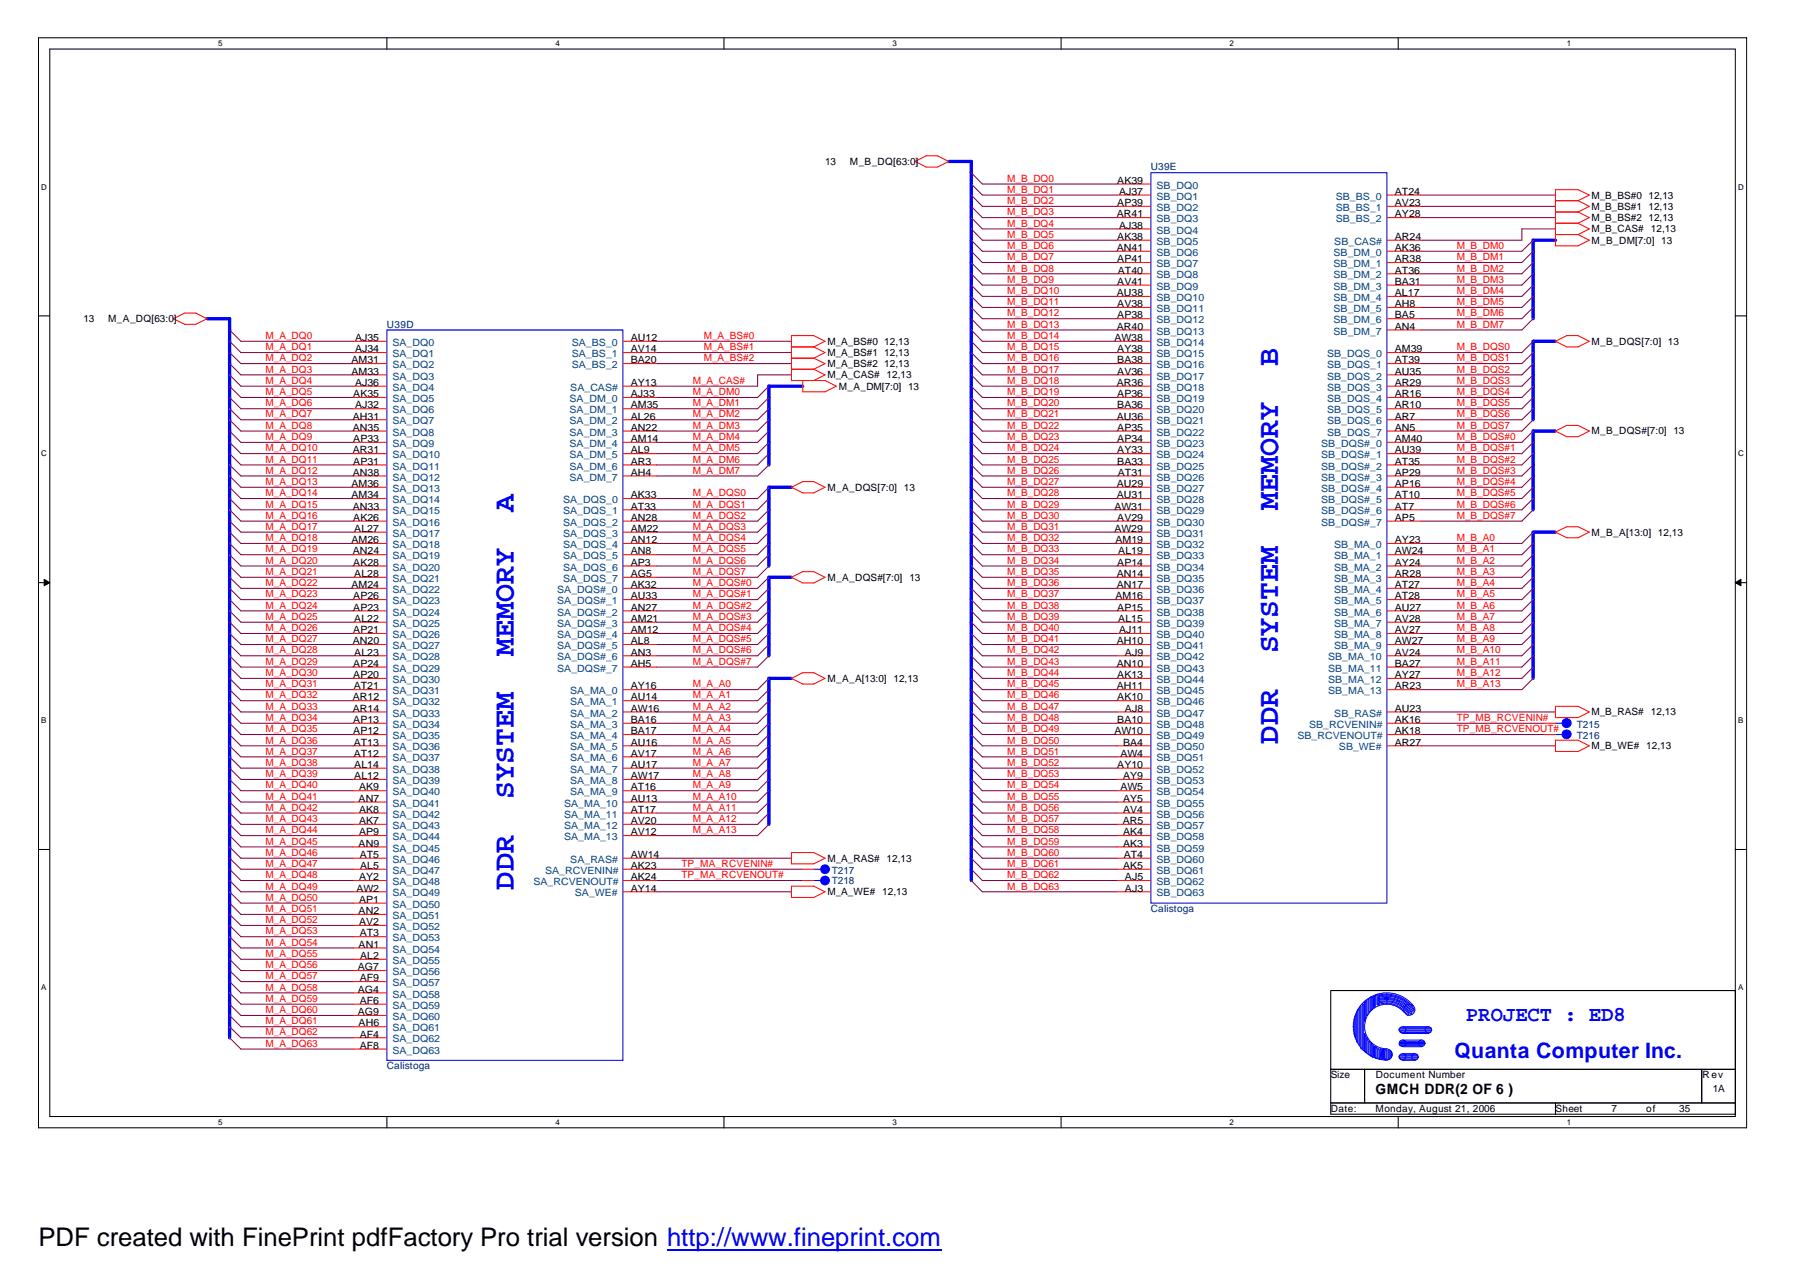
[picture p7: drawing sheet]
<svg xmlns="http://www.w3.org/2000/svg" width="297mm" height="210mm" viewBox="0 0 297 210" stroke-linecap="round" stroke-linejoin="round" font-family="sans-serif">
<defs><g id="words">
<g font-size="5" fill="#00f">
<text x="210.9" y="60.4" transform="rotate(-90 210.9 60.4)">B</text>
<text x="84.8" y="84.5" transform="rotate(-90 84.8 84.5)">A</text>
<text x="210.9" y="84.1" transform="rotate(-90 210.9 84.1)">MEMORY</text>
<text x="210.9" y="107.8" transform="rotate(-90 210.9 107.8)">SYSTEM</text>
<text x="84.8" y="108.2" transform="rotate(-90 84.8 108.2)">MEMORY</text>
<text x="210.9" y="122.7" transform="rotate(-90 210.9 122.7)">DDR</text>
<text x="84.8" y="131.9" transform="rotate(-90 84.8 131.9)">SYSTEM</text>
<text x="84.8" y="146.8" transform="rotate(-90 84.8 146.8)">DDR</text>
</g>
<text font-size="4.2" x="6.3" y="205.7">PDF created with FinePrint pdfFactory Pro trial version http://www.fineprint.com</text>
<g font-size="3.5" fill="#00f">
<text x="241.9" y="168.5">PROJECT : ED8</text>
<text x="240" y="174.5">Quanta Computer Inc.</text>
</g>
<text font-size="2.4" x="227" y="180.5">GMCH DDR(2 OF 6 )</text>
<g font-size="1.7">
<text x="136.1" y="27.2">13</text>
<text x="140.3" y="27.2">M_B_DQ[63:0]</text>
<text x="184.3" y="35.9">AR41</text>
<text x="184.4" y="30.3">AK39</text>
<text x="184.4" y="34">AP39</text>
<text x="184.7" y="32.1">AJ37</text>
<text x="230.2" y="32.1">AT24</text>
<text x="230.2" y="34">AV23</text>
<text x="230.2" y="35.9">AY28</text>
<text x="262.6" y="32.8">M_B_BS#0</text>
<text x="262.6" y="34.6">M_B_BS#1</text>
<text x="272" y="32.8">12,13</text>
<text x="272" y="34.6">12,13</text>
<text x="184.3" y="41.4">AN41</text>
<text x="184.4" y="39.6">AK38</text>
<text x="184.7" y="37.7">AJ38</text>
<text x="230.2" y="39.6">AR24</text>
<text x="230.2" y="41.4">AK36</text>
<text x="262.6" y="36.5">M_B_BS#2</text>
<text x="262.6" y="38.3">M_B_CAS#</text>
<text x="262.6" y="40.2">M_B_DM[7:0] 13</text>
<text x="272" y="36.5">12,13</text>
<text x="272.4" y="38.3">12,13</text>
<text x="184.4" y="43.3">AP41</text>
<text x="184.4" y="47">AV41</text>
<text x="184.4" y="45.1">AT40</text>
<text x="230.2" y="43.3">AR38</text>
<text x="230.2" y="45.1">AT36</text>
<text x="230.2" y="47">BA31</text>
<text x="13.8" y="53.1">13</text>
<text x="17.9" y="53.1">M_A_DQ[63:0]</text>
<text x="184.3" y="48.9">AU38</text>
<text x="184.4" y="50.7">AV38</text>
<text x="184.4" y="52.5">AP38</text>
<text x="230.2" y="48.9">AL17</text>
<text x="230.2" y="50.7">AH8</text>
<text x="230.2" y="52.5">BA5</text>
<text x="58" y="60">AM31</text>
<text x="58.6" y="56.3">AJ35</text>
<text x="58.6" y="58.1">AJ34</text>
<text x="104.1" y="56.3">AU12</text>
<text x="104.1" y="58.1">AV14</text>
<text x="104.1" y="60">BA20</text>
<text x="136.5" y="56.9">M_A_BS#0</text>
<text x="136.5" y="58.7">M_A_BS#1</text>
<text x="145.9" y="56.9">12,13</text>
<text x="145.9" y="58.7">12,13</text>
<text x="183.9" y="56.3">AW38</text>
<text x="184.3" y="54.4">AR40</text>
<text x="184.4" y="58.1">AY38</text>
<text x="184.4" y="60">BA38</text>
<text x="230.2" y="54.4">AN4</text>
<text x="230.2" y="58.1">AM39</text>
<text x="230.2" y="60">AT39</text>
<text x="262.6" y="56.9">M_B_DQS[7:0] 13</text>
<text x="58" y="61.8">AM33</text>
<text x="58.3" y="65.5">AK35</text>
<text x="58.6" y="63.7">AJ36</text>
<text x="104.1" y="63.7">AY13</text>
<text x="104.1" y="65.5">AJ33</text>
<text x="136.5" y="60.6">M_A_BS#2</text>
<text x="136.5" y="62.4">M_A_CAS#</text>
<text x="138.4" y="64.3">M_A_DM[7:0] 13</text>
<text x="145.9" y="60.6">12,13</text>
<text x="146.3" y="62.4">12,13</text>
<text x="184.3" y="63.7">AR36</text>
<text x="184.4" y="61.8">AV36</text>
<text x="184.4" y="65.5">AP36</text>
<text x="230.2" y="61.8">AU35</text>
<text x="230.2" y="63.7">AR29</text>
<text x="230.2" y="65.5">AR16</text>
<text x="58.2" y="69.2">AH31</text>
<text x="58.2" y="71.1">AN35</text>
<text x="58.6" y="67.4">AJ32</text>
<text x="104.1" y="67.4">AM35</text>
<text x="104.1" y="69.2">AL26</text>
<text x="104.1" y="71.1">AN22</text>
<text x="184.3" y="69.2">AU36</text>
<text x="184.4" y="67.4">BA36</text>
<text x="184.4" y="71.1">AP35</text>
<text x="230.2" y="67.4">AR10</text>
<text x="230.2" y="69.2">AR7</text>
<text x="230.2" y="71.1">AN5</text>
<text x="262.6" y="71.7">M_B_DQS#[7:0] 13</text>
<text x="58.2" y="74.8">AR31</text>
<text x="58.3" y="73">AP33</text>
<text x="58.3" y="76.7">AP31</text>
<text x="104.1" y="73">AM14</text>
<text x="104.1" y="74.8">AL9</text>
<text x="104.1" y="76.7">AR3</text>
<text x="184.4" y="73">AP34</text>
<text x="184.4" y="74.8">AY33</text>
<text x="184.4" y="76.7">BA33</text>
<text x="230.2" y="73">AM40</text>
<text x="230.2" y="74.8">AU39</text>
<text x="230.2" y="76.7">AT35</text>
<text x="58" y="80.4">AM36</text>
<text x="58" y="82.2">AM34</text>
<text x="58.2" y="78.5">AN38</text>
<text x="104.1" y="82.2">AK33</text>
<text x="104.1" y="78.5">AH4</text>
<text x="136.5" y="81">M_A_DQS[7:0] 13</text>
<text x="184.3" y="80.4">AU29</text>
<text x="184.3" y="82.2">AU31</text>
<text x="184.4" y="78.5">AT31</text>
<text x="230.2" y="78.5">AP29</text>
<text x="230.2" y="80.4">AP16</text>
<text x="230.2" y="82.2">AT10</text>
<text x="58" y="89.6">AM26</text>
<text x="58.2" y="84.1">AN33</text>
<text x="58.3" y="86">AK26</text>
<text x="58.5" y="87.8">AL27</text>
<text x="104.1" y="84.1">AT33</text>
<text x="104.1" y="86">AN28</text>
<text x="104.1" y="87.8">AM22</text>
<text x="104.1" y="89.6">AN12</text>
<text x="183.9" y="84.1">AW31</text>
<text x="183.9" y="87.8">AW29</text>
<text x="184.1" y="89.6">AM19</text>
<text x="184.4" y="86">AV29</text>
<text x="230.2" y="84.1">AT7</text>
<text x="230.2" y="86">AP5</text>
<text x="230.2" y="89.6">AY23</text>
<text x="262.6" y="88.4">M_B_A[13:0] 12,13</text>
<text x="58.2" y="91.5">AN24</text>
<text x="58.3" y="93.4">AK28</text>
<text x="58.5" y="95.2">AL28</text>
<text x="104.1" y="91.5">AN8</text>
<text x="104.1" y="93.4">AP3</text>
<text x="104.1" y="95.2">AG5</text>
<text x="136.5" y="95.8">M_A_DQS#[7:0] 13</text>
<text x="184.3" y="95.2">AN14</text>
<text x="184.4" y="93.4">AP14</text>
<text x="184.5" y="91.5">AL19</text>
<text x="230.2" y="91.5">AW24</text>
<text x="230.2" y="93.4">AY24</text>
<text x="230.2" y="95.2">AR28</text>
<text x="58" y="97">AM24</text>
<text x="58.3" y="98.9">AP26</text>
<text x="58.3" y="100.8">AP23</text>
<text x="104.1" y="97">AK32</text>
<text x="104.1" y="98.9">AU33</text>
<text x="104.1" y="100.8">AN27</text>
<text x="184.1" y="98.9">AM16</text>
<text x="184.3" y="97">AN17</text>
<text x="184.4" y="100.8">AP15</text>
<text x="230.2" y="97">AT27</text>
<text x="230.2" y="98.9">AT28</text>
<text x="230.2" y="100.8">AU27</text>
<text x="58.2" y="106.3">AN20</text>
<text x="58.3" y="104.5">AP21</text>
<text x="58.5" y="102.6">AL22</text>
<text x="104.1" y="102.6">AM21</text>
<text x="104.1" y="104.5">AM12</text>
<text x="104.1" y="106.3">AL8</text>
<text x="184.3" y="106.3">AH10</text>
<text x="184.5" y="102.6">AL15</text>
<text x="184.7" y="104.5">AJ11</text>
<text x="230.2" y="102.6">AV28</text>
<text x="230.2" y="104.5">AV27</text>
<text x="230.2" y="106.3">AW27</text>
<text x="58.3" y="110">AP24</text>
<text x="58.3" y="111.9">AP20</text>
<text x="58.4" y="113.8">AT21</text>
<text x="58.5" y="108.2">AL23</text>
<text x="104.1" y="108.2">AN3</text>
<text x="104.1" y="110">AH5</text>
<text x="104.1" y="113.8">AY16</text>
<text x="136.5" y="112.5">M_A_A[13:0] 12,13</text>
<text x="184.3" y="110">AN10</text>
<text x="184.3" y="113.8">AH11</text>
<text x="184.4" y="111.9">AK13</text>
<text x="185.6" y="108.2">AJ9</text>
<text x="230.2" y="108.2">AV24</text>
<text x="230.2" y="110">BA27</text>
<text x="230.2" y="111.9">AY27</text>
<text x="230.2" y="113.8">AR23</text>
<text x="58.2" y="115.6">AR12</text>
<text x="58.2" y="117.4">AR14</text>
<text x="58.3" y="119.3">AP13</text>
<text x="104.1" y="115.6">AU14</text>
<text x="104.1" y="117.4">AW16</text>
<text x="104.1" y="119.3">BA16</text>
<text x="184.4" y="115.6">AK10</text>
<text x="184.4" y="119.3">BA10</text>
<text x="185.6" y="117.4">AJ8</text>
<text x="230.2" y="117.4">AU23</text>
<text x="230.2" y="119.3">AK16</text>
<text x="262.6" y="118">M_B_RAS#</text>
<text x="272.4" y="118">12,13</text>
<text x="58.3" y="121.2">AP12</text>
<text x="58.4" y="123">AT13</text>
<text x="58.4" y="124.9">AT12</text>
<text x="104.1" y="121.2">BA17</text>
<text x="104.1" y="123">AU16</text>
<text x="104.1" y="124.9">AV17</text>
<text x="183.9" y="121.2">AW10</text>
<text x="184.9" y="124.9">AW4</text>
<text x="185.3" y="123">BA4</text>
<text x="230.2" y="121.2">AK18</text>
<text x="230.2" y="123">AR27</text>
<text x="262.6" y="123.6">M_B_WE# 12,13</text>
<text x="58.5" y="126.7">AL14</text>
<text x="58.5" y="128.6">AL12</text>
<text x="59.3" y="130.4">AK9</text>
<text x="104.1" y="126.7">AU17</text>
<text x="104.1" y="128.6">AW17</text>
<text x="104.1" y="130.4">AT16</text>
<text x="184.4" y="126.7">AY10</text>
<text x="184.9" y="130.4">AW5</text>
<text x="185.3" y="128.6">AY9</text>
<text x="59.2" y="132.3">AN7</text>
<text x="59.3" y="134.1">AK8</text>
<text x="59.3" y="136">AK7</text>
<text x="59.3" y="137.9">AP9</text>
<text x="104.1" y="132.3">AU13</text>
<text x="104.1" y="134.1">AT17</text>
<text x="104.1" y="136">AV20</text>
<text x="104.1" y="137.9">AV12</text>
<text x="185.3" y="136">AR5</text>
<text x="185.3" y="132.3">AY5</text>
<text x="185.3" y="134.1">AV4</text>
<text x="185.3" y="137.9">AK4</text>
<text x="59.2" y="139.7">AN9</text>
<text x="59.4" y="141.6">AT5</text>
<text x="59.4" y="143.4">AL5</text>
<text x="104.1" y="141.6">AW14</text>
<text x="104.1" y="143.4">AK23</text>
<text x="136.5" y="142.2">M_A_RAS#</text>
<text x="146.3" y="142.2">12,13</text>
<text x="185.3" y="139.7">AK3</text>
<text x="185.3" y="143.4">AK5</text>
<text x="185.4" y="141.6">AT4</text>
<text x="58.8" y="147.1">AW2</text>
<text x="59.3" y="145.3">AY2</text>
<text x="59.3" y="149">AP1</text>
<text x="104.1" y="145.3">AK24</text>
<text x="104.1" y="147.1">AY14</text>
<text x="136.5" y="147.7">M_A_WE# 12,13</text>
<text x="185.6" y="145.3">AJ5</text>
<text x="185.6" y="147.1">AJ3</text>
<text x="59.2" y="150.8">AN2</text>
<text x="59.3" y="152.7">AV2</text>
<text x="59.4" y="154.5">AT3</text>
<text x="59.1" y="160.1">AG7</text>
<text x="59.2" y="156.4">AN1</text>
<text x="59.4" y="161.9">AF9</text>
<text x="59.4" y="158.3">AL2</text>
<text x="59.1" y="163.8">AG4</text>
<text x="59.1" y="167.5">AG9</text>
<text x="59.4" y="165.7">AF6</text>
<text x="59.2" y="169.4">AH6</text>
<text x="59.4" y="171.2">AF4</text>
<text x="59.4" y="173.1">AF8</text>
<text x="219.6" y="177.9">Size</text>
<text x="227" y="177.9">Document Number</text>
<text x="280.9" y="177.9">R ev</text>
<text x="219.6" y="183.5">Date:</text>
<text x="227" y="183.5">Monday, August 21, 2006</text>
<text x="256.7" y="183.5">Sheet</text>
<text x="265.9" y="183.5">7</text>
<text x="271.6" y="183.5">of</text>
<text x="277.1" y="183.5">35</text>
<text x="282.6" y="180.2">1A</text>
</g>
<g font-size="1.7" fill="#f00">
<text x="166.2" y="30">M_B_DQ0</text>
<text x="166.2" y="31.8">M_B_DQ1</text>
<text x="166.2" y="33.7">M_B_DQ2</text>
<text x="166.2" y="35.5">M_B_DQ3</text>
<text x="166.2" y="37.4">M_B_DQ4</text>
<text x="166.2" y="39.3">M_B_DQ5</text>
<text x="166.2" y="41.1">M_B_DQ6</text>
<text x="240.4" y="41.1">M_B_DM0</text>
<text x="166.2" y="42.9">M_B_DQ7</text>
<text x="166.2" y="44.8">M_B_DQ8</text>
<text x="166.2" y="46.7">M_B_DQ9</text>
<text x="240.4" y="42.9">M_B_DM1</text>
<text x="240.4" y="44.8">M_B_DM2</text>
<text x="240.4" y="46.7">M_B_DM3</text>
<text x="166.2" y="48.5">M_B_DQ10</text>
<text x="166.2" y="50.3">M_B_DQ11</text>
<text x="166.2" y="52.2">M_B_DQ12</text>
<text x="240.4" y="48.5">M_B_DM4</text>
<text x="240.4" y="50.3">M_B_DM5</text>
<text x="240.4" y="52.2">M_B_DM6</text>
<text x="43.8" y="57.8">M_A_DQ1</text>
<text x="43.8" y="59.6">M_A_DQ2</text>
<text x="43.8" y="55.9">M_A_DQ0</text>
<text x="116.1" y="55.9">M_A_BS#0</text>
<text x="116.1" y="57.8">M_A_BS#1</text>
<text x="116.1" y="59.6">M_A_BS#2</text>
<text x="166.2" y="54.1">M_B_DQ13</text>
<text x="166.2" y="55.9">M_B_DQ14</text>
<text x="166.2" y="57.8">M_B_DQ15</text>
<text x="166.2" y="59.6">M_B_DQ16</text>
<text x="240.4" y="54.1">M_B_DM7</text>
<text x="240.4" y="57.8">M_B_DQS0</text>
<text x="240.4" y="59.6">M_B_DQS1</text>
<text x="43.8" y="61.5">M_A_DQ3</text>
<text x="43.8" y="63.3">M_A_DQ4</text>
<text x="43.8" y="65.2">M_A_DQ5</text>
<text x="114.3" y="63.3">M_A_CAS#</text>
<text x="114.3" y="65.2">M_A_DM0</text>
<text x="166.2" y="63.3">M_B_DQ18</text>
<text x="166.2" y="65.2">M_B_DQ19</text>
<text x="166.2" y="61.5">M_B_DQ17</text>
<text x="240.4" y="61.5">M_B_DQS2</text>
<text x="240.4" y="63.3">M_B_DQS3</text>
<text x="240.4" y="65.2">M_B_DQS4</text>
<text x="43.8" y="67.1">M_A_DQ6</text>
<text x="43.8" y="68.9">M_A_DQ7</text>
<text x="43.8" y="70.8">M_A_DQ8</text>
<text x="114.3" y="67.1">M_A_DM1</text>
<text x="114.3" y="68.9">M_A_DM2</text>
<text x="114.3" y="70.8">M_A_DM3</text>
<text x="166.2" y="67.1">M_B_DQ20</text>
<text x="166.2" y="68.9">M_B_DQ21</text>
<text x="166.2" y="70.8">M_B_DQ22</text>
<text x="240.4" y="67.1">M_B_DQS5</text>
<text x="240.4" y="68.9">M_B_DQS6</text>
<text x="240.4" y="70.8">M_B_DQS7</text>
<text x="43.8" y="72.6">M_A_DQ9</text>
<text x="43.8" y="74.5">M_A_DQ10</text>
<text x="43.8" y="76.3">M_A_DQ11</text>
<text x="114.3" y="72.6">M_A_DM4</text>
<text x="114.3" y="74.5">M_A_DM5</text>
<text x="114.3" y="76.3">M_A_DM6</text>
<text x="166.2" y="72.6">M_B_DQ23</text>
<text x="166.2" y="74.5">M_B_DQ24</text>
<text x="166.2" y="76.3">M_B_DQ25</text>
<text x="240.4" y="72.6">M_B_DQS#0</text>
<text x="240.4" y="74.5">M_B_DQS#1</text>
<text x="240.4" y="76.3">M_B_DQS#2</text>
<text x="43.8" y="78.2">M_A_DQ12</text>
<text x="43.8" y="80">M_A_DQ13</text>
<text x="43.8" y="81.9">M_A_DQ14</text>
<text x="43.8" y="83.7">M_A_DQ15</text>
<text x="114.3" y="78.2">M_A_DM7</text>
<text x="114.3" y="83.7">M_A_DQS1</text>
<text x="114.3" y="81.9">M_A_DQS0</text>
<text x="166.2" y="78.2">M_B_DQ26</text>
<text x="166.2" y="80">M_B_DQ27</text>
<text x="166.2" y="81.9">M_B_DQ28</text>
<text x="166.2" y="83.7">M_B_DQ29</text>
<text x="240.4" y="78.2">M_B_DQS#3</text>
<text x="240.4" y="80">M_B_DQS#4</text>
<text x="240.4" y="81.9">M_B_DQS#5</text>
<text x="240.4" y="83.7">M_B_DQS#6</text>
<text x="43.8" y="85.6">M_A_DQ16</text>
<text x="43.8" y="87.4">M_A_DQ17</text>
<text x="43.8" y="89.3">M_A_DQ18</text>
<text x="114.3" y="85.6">M_A_DQS2</text>
<text x="114.3" y="89.3">M_A_DQS4</text>
<text x="114.3" y="87.4">M_A_DQS3</text>
<text x="166.2" y="85.6">M_B_DQ30</text>
<text x="166.2" y="87.4">M_B_DQ31</text>
<text x="166.2" y="89.3">M_B_DQ32</text>
<text x="240.4" y="89.3">M_B_A0</text>
<text x="240.4" y="85.6">M_B_DQS#7</text>
<text x="43.8" y="91.2">M_A_DQ19</text>
<text x="43.8" y="93">M_A_DQ20</text>
<text x="43.8" y="94.9">M_A_DQ21</text>
<text x="114.3" y="91.2">M_A_DQS5</text>
<text x="114.3" y="94.9">M_A_DQS7</text>
<text x="114.3" y="93">M_A_DQS6</text>
<text x="166.2" y="91.2">M_B_DQ33</text>
<text x="166.2" y="93">M_B_DQ34</text>
<text x="166.2" y="94.9">M_B_DQ35</text>
<text x="240.4" y="91.2">M_B_A1</text>
<text x="240.4" y="93">M_B_A2</text>
<text x="240.4" y="94.9">M_B_A3</text>
<text x="43.8" y="96.7">M_A_DQ22</text>
<text x="43.8" y="98.6">M_A_DQ23</text>
<text x="43.8" y="100.4">M_A_DQ24</text>
<text x="114.3" y="96.7">M_A_DQS#0</text>
<text x="114.3" y="100.4">M_A_DQS#2</text>
<text x="114.3" y="98.6">M_A_DQS#1</text>
<text x="166.2" y="100.4">M_B_DQ38</text>
<text x="166.2" y="96.7">M_B_DQ36</text>
<text x="166.2" y="98.6">M_B_DQ37</text>
<text x="240.4" y="96.7">M_B_A4</text>
<text x="240.4" y="98.6">M_B_A5</text>
<text x="240.4" y="100.4">M_B_A6</text>
<text x="43.8" y="102.3">M_A_DQ25</text>
<text x="43.8" y="104.2">M_A_DQ26</text>
<text x="43.8" y="106">M_A_DQ27</text>
<text x="43.8" y="107.8">M_A_DQ28</text>
<text x="114.3" y="102.3">M_A_DQS#3</text>
<text x="114.3" y="106">M_A_DQS#5</text>
<text x="114.3" y="104.2">M_A_DQS#4</text>
<text x="114.3" y="107.8">M_A_DQS#6</text>
<text x="166.2" y="102.3">M_B_DQ39</text>
<text x="166.2" y="104.2">M_B_DQ40</text>
<text x="166.2" y="106">M_B_DQ41</text>
<text x="166.2" y="107.8">M_B_DQ42</text>
<text x="240.4" y="102.3">M_B_A7</text>
<text x="240.4" y="104.2">M_B_A8</text>
<text x="240.4" y="106">M_B_A9</text>
<text x="240.4" y="107.8">M_B_A10</text>
<text x="43.8" y="109.7">M_A_DQ29</text>
<text x="43.8" y="111.6">M_A_DQ30</text>
<text x="43.8" y="113.4">M_A_DQ31</text>
<text x="114.3" y="109.7">M_A_DQS#7</text>
<text x="114.3" y="113.4">M_A_A0</text>
<text x="166.2" y="109.7">M_B_DQ43</text>
<text x="166.2" y="111.6">M_B_DQ44</text>
<text x="166.2" y="113.4">M_B_DQ45</text>
<text x="240.4" y="109.7">M_B_A11</text>
<text x="240.4" y="111.6">M_B_A12</text>
<text x="240.4" y="113.4">M_B_A13</text>
<text x="43.8" y="115.2">M_A_DQ32</text>
<text x="43.8" y="117.1">M_A_DQ33</text>
<text x="43.8" y="119">M_A_DQ34</text>
<text x="114.3" y="115.2">M_A_A1</text>
<text x="114.3" y="117.1">M_A_A2</text>
<text x="114.3" y="119">M_A_A3</text>
<text x="166.2" y="115.2">M_B_DQ46</text>
<text x="166.2" y="117.1">M_B_DQ47</text>
<text x="166.2" y="119">M_B_DQ48</text>
<text x="240.4" y="119">TP_MB_RCVENIN#</text>
<text x="43.8" y="120.8">M_A_DQ35</text>
<text x="43.8" y="122.7">M_A_DQ36</text>
<text x="43.8" y="124.5">M_A_DQ37</text>
<text x="114.3" y="122.7">M_A_A5</text>
<text x="114.3" y="124.5">M_A_A6</text>
<text x="114.3" y="120.8">M_A_A4</text>
<text x="166.2" y="120.8">M_B_DQ49</text>
<text x="166.2" y="122.7">M_B_DQ50</text>
<text x="166.2" y="124.5">M_B_DQ51</text>
<text x="240.4" y="120.8">TP_MB_RCVENOUT#</text>
<text x="43.8" y="126.4">M_A_DQ38</text>
<text x="43.8" y="128.2">M_A_DQ39</text>
<text x="43.8" y="130.1">M_A_DQ40</text>
<text x="43.8" y="132">M_A_DQ41</text>
<text x="114.3" y="126.4">M_A_A7</text>
<text x="114.3" y="132">M_A_A10</text>
<text x="114.3" y="128.2">M_A_A8</text>
<text x="114.3" y="130.1">M_A_A9</text>
<text x="166.2" y="126.4">M_B_DQ52</text>
<text x="166.2" y="128.2">M_B_DQ53</text>
<text x="166.2" y="130.1">M_B_DQ54</text>
<text x="166.2" y="132">M_B_DQ55</text>
<text x="43.8" y="133.8">M_A_DQ42</text>
<text x="43.8" y="135.7">M_A_DQ43</text>
<text x="43.8" y="137.5">M_A_DQ44</text>
<text x="114.3" y="133.8">M_A_A11</text>
<text x="114.3" y="135.7">M_A_A12</text>
<text x="114.3" y="137.5">M_A_A13</text>
<text x="166.2" y="137.5">M_B_DQ58</text>
<text x="166.2" y="133.8">M_B_DQ56</text>
<text x="166.2" y="135.7">M_B_DQ57</text>
<text x="43.8" y="139.4">M_A_DQ45</text>
<text x="43.8" y="141.2">M_A_DQ46</text>
<text x="43.8" y="143.1">M_A_DQ47</text>
<text x="112.4" y="143.1">TP_MA_RCVENIN#</text>
<text x="166.2" y="139.4">M_B_DQ59</text>
<text x="166.2" y="141.2">M_B_DQ60</text>
<text x="166.2" y="143.1">M_B_DQ61</text>
<text x="43.8" y="144.9">M_A_DQ48</text>
<text x="43.8" y="146.8">M_A_DQ49</text>
<text x="43.8" y="148.6">M_A_DQ50</text>
<text x="112.4" y="144.9">TP_MA_RCVENOUT#</text>
<text x="166.2" y="144.9">M_B_DQ62</text>
<text x="166.2" y="146.8">M_B_DQ63</text>
<text x="43.8" y="150.5">M_A_DQ51</text>
<text x="43.8" y="152.3">M_A_DQ52</text>
<text x="43.8" y="154.2">M_A_DQ53</text>
<text x="43.8" y="156.1">M_A_DQ54</text>
<text x="43.8" y="157.9">M_A_DQ55</text>
<text x="43.8" y="159.8">M_A_DQ56</text>
<text x="43.8" y="161.6">M_A_DQ57</text>
<text x="43.8" y="163.5">M_A_DQ58</text>
<text x="43.8" y="165.3">M_A_DQ59</text>
<text x="43.8" y="167.2">M_A_DQ60</text>
<text x="43.8" y="169.1">M_A_DQ61</text>
<text x="43.8" y="170.9">M_A_DQ62</text>
<text x="43.8" y="172.7">M_A_DQ63</text>
</g>
<g font-size="1.7" fill="#000080">
<text x="189.9" y="28.1">U39E</text>
<text x="63.8" y="54.1">U39D</text>
<text x="260.2" y="121.9">T216</text>
<text x="260.2" y="120.1">T215</text>
<text x="137.2" y="145.9">T218</text>
<text x="137.2" y="144.2">T217</text>
<text x="189.9" y="150.5">Calistoga</text>
<text x="63.8" y="176.5">Calistoga</text>
</g>
<g font-size="1.7" fill="#004080">
<text x="190.8" y="31.1">SB_DQ0</text>
<text x="190.8" y="32.9">SB_DQ1</text>
<text x="190.8" y="34.8">SB_DQ2</text>
<text x="220.4" y="32.9">SB_BS_0</text>
<text x="220.4" y="34.8">SB_BS_1</text>
<text x="190.8" y="36.7">SB_DQ3</text>
<text x="190.8" y="38.5">SB_DQ4</text>
<text x="190.8" y="40.4">SB_DQ5</text>
<text x="220.2" y="40.4">SB_CAS#</text>
<text x="220.4" y="36.7">SB_BS_2</text>
<text x="190.8" y="42.2">SB_DQ6</text>
<text x="190.8" y="44.1">SB_DQ7</text>
<text x="190.8" y="45.9">SB_DQ8</text>
<text x="190.8" y="47.8">SB_DQ9</text>
<text x="220" y="42.2">SB_DM_0</text>
<text x="220" y="44.1">SB_DM_1</text>
<text x="220" y="45.9">SB_DM_2</text>
<text x="220" y="47.8">SB_DM_3</text>
<text x="190.8" y="49.7">SB_DQ10</text>
<text x="190.8" y="51.5">SB_DQ11</text>
<text x="190.8" y="53.4">SB_DQ12</text>
<text x="220" y="49.7">SB_DM_4</text>
<text x="220" y="51.5">SB_DM_5</text>
<text x="220" y="53.4">SB_DM_6</text>
<text x="64.8" y="57.1">SA_DQ0</text>
<text x="64.8" y="58.9">SA_DQ1</text>
<text x="94.4" y="57.1">SA_BS_0</text>
<text x="94.4" y="58.9">SA_BS_1</text>
<text x="190.8" y="55.2">SB_DQ13</text>
<text x="190.8" y="57.1">SB_DQ14</text>
<text x="190.8" y="58.9">SB_DQ15</text>
<text x="219" y="58.9">SB_DQS_0</text>
<text x="220" y="55.2">SB_DM_7</text>
<text x="64.8" y="60.8">SA_DQ2</text>
<text x="64.8" y="62.6">SA_DQ3</text>
<text x="64.8" y="64.5">SA_DQ4</text>
<text x="94.1" y="64.5">SA_CAS#</text>
<text x="94.4" y="60.8">SA_BS_2</text>
<text x="190.8" y="60.8">SB_DQ16</text>
<text x="190.8" y="62.6">SB_DQ17</text>
<text x="190.8" y="64.5">SB_DQ18</text>
<text x="219" y="60.8">SB_DQS_1</text>
<text x="219" y="62.6">SB_DQS_2</text>
<text x="219" y="64.5">SB_DQS_3</text>
<text x="64.8" y="66.4">SA_DQ5</text>
<text x="64.8" y="68.2">SA_DQ6</text>
<text x="64.8" y="70">SA_DQ7</text>
<text x="64.8" y="71.9">SA_DQ8</text>
<text x="94" y="66.4">SA_DM_0</text>
<text x="94" y="68.2">SA_DM_1</text>
<text x="94" y="70">SA_DM_2</text>
<text x="94" y="71.9">SA_DM_3</text>
<text x="190.8" y="66.4">SB_DQ19</text>
<text x="190.8" y="68.2">SB_DQ20</text>
<text x="190.8" y="70">SB_DQ21</text>
<text x="190.8" y="71.9">SB_DQ22</text>
<text x="219" y="66.4">SB_DQS_4</text>
<text x="219" y="68.2">SB_DQS_5</text>
<text x="219" y="70">SB_DQS_6</text>
<text x="219" y="71.9">SB_DQS_7</text>
<text x="64.8" y="73.8">SA_DQ9</text>
<text x="64.8" y="75.6">SA_DQ10</text>
<text x="64.8" y="77.5">SA_DQ11</text>
<text x="94" y="73.8">SA_DM_4</text>
<text x="94" y="75.6">SA_DM_5</text>
<text x="94" y="77.5">SA_DM_6</text>
<text x="190.8" y="73.8">SB_DQ23</text>
<text x="190.8" y="75.6">SB_DQ24</text>
<text x="190.8" y="77.5">SB_DQ25</text>
<text x="218" y="73.8">SB_DQS#_0</text>
<text x="218" y="75.6">SB_DQS#_1</text>
<text x="218" y="77.5">SB_DQS#_2</text>
<text x="64.8" y="79.3">SA_DQ12</text>
<text x="64.8" y="81.2">SA_DQ13</text>
<text x="64.8" y="83">SA_DQ14</text>
<text x="92.9" y="83">SA_DQS_0</text>
<text x="94" y="79.3">SA_DM_7</text>
<text x="190.8" y="79.3">SB_DQ26</text>
<text x="190.8" y="81.2">SB_DQ27</text>
<text x="190.8" y="83">SB_DQ28</text>
<text x="218" y="79.3">SB_DQS#_3</text>
<text x="218" y="81.2">SB_DQS#_4</text>
<text x="218" y="83">SB_DQS#_5</text>
<text x="64.8" y="84.9">SA_DQ15</text>
<text x="64.8" y="86.8">SA_DQ16</text>
<text x="64.8" y="88.6">SA_DQ17</text>
<text x="92.9" y="84.9">SA_DQS_1</text>
<text x="92.9" y="86.8">SA_DQS_2</text>
<text x="92.9" y="88.6">SA_DQS_3</text>
<text x="190.8" y="84.9">SB_DQ29</text>
<text x="190.8" y="86.8">SB_DQ30</text>
<text x="190.8" y="88.6">SB_DQ31</text>
<text x="218" y="84.9">SB_DQS#_6</text>
<text x="218" y="86.8">SB_DQS#_7</text>
<text x="64.8" y="90.4">SA_DQ18</text>
<text x="64.8" y="92.3">SA_DQ19</text>
<text x="64.8" y="94.2">SA_DQ20</text>
<text x="92.9" y="90.4">SA_DQS_4</text>
<text x="92.9" y="92.3">SA_DQS_5</text>
<text x="92.9" y="94.2">SA_DQS_6</text>
<text x="190.8" y="90.4">SB_DQ32</text>
<text x="190.8" y="92.3">SB_DQ33</text>
<text x="190.8" y="94.2">SB_DQ34</text>
<text x="220.1" y="90.4">SB_MA_0</text>
<text x="220.1" y="92.3">SB_MA_1</text>
<text x="220.1" y="94.2">SB_MA_2</text>
<text x="64.8" y="96">SA_DQ21</text>
<text x="64.8" y="97.8">SA_DQ22</text>
<text x="64.8" y="99.7">SA_DQ23</text>
<text x="64.8" y="101.6">SA_DQ24</text>
<text x="91.9" y="97.8">SA_DQS#_0</text>
<text x="91.9" y="99.7">SA_DQS#_1</text>
<text x="91.9" y="101.6">SA_DQS#_2</text>
<text x="92.9" y="96">SA_DQS_7</text>
<text x="190.8" y="96">SB_DQ35</text>
<text x="190.8" y="97.8">SB_DQ36</text>
<text x="190.8" y="99.7">SB_DQ37</text>
<text x="190.8" y="101.6">SB_DQ38</text>
<text x="220.1" y="96">SB_MA_3</text>
<text x="220.1" y="97.8">SB_MA_4</text>
<text x="220.1" y="99.7">SB_MA_5</text>
<text x="220.1" y="101.6">SB_MA_6</text>
<text x="64.8" y="103.4">SA_DQ25</text>
<text x="64.8" y="105.3">SA_DQ26</text>
<text x="64.8" y="107.1">SA_DQ27</text>
<text x="91.9" y="103.4">SA_DQS#_3</text>
<text x="91.9" y="105.3">SA_DQS#_4</text>
<text x="91.9" y="107.1">SA_DQS#_5</text>
<text x="190.8" y="103.4">SB_DQ39</text>
<text x="190.8" y="105.3">SB_DQ40</text>
<text x="190.8" y="107.1">SB_DQ41</text>
<text x="220.1" y="103.4">SB_MA_7</text>
<text x="220.1" y="105.3">SB_MA_8</text>
<text x="220.1" y="107.1">SB_MA_9</text>
<text x="64.8" y="109">SA_DQ28</text>
<text x="64.8" y="110.8">SA_DQ29</text>
<text x="64.8" y="112.7">SA_DQ30</text>
<text x="91.9" y="109">SA_DQS#_6</text>
<text x="91.9" y="110.8">SA_DQS#_7</text>
<text x="190.8" y="109">SB_DQ42</text>
<text x="190.8" y="110.8">SB_DQ43</text>
<text x="190.8" y="112.7">SB_DQ44</text>
<text x="219.2" y="109">SB_MA_10</text>
<text x="219.2" y="110.8">SB_MA_11</text>
<text x="219.2" y="112.7">SB_MA_12</text>
<text x="64.8" y="114.6">SA_DQ31</text>
<text x="64.8" y="116.4">SA_DQ32</text>
<text x="64.8" y="118.3">SA_DQ33</text>
<text x="94.1" y="114.6">SA_MA_0</text>
<text x="94.1" y="116.4">SA_MA_1</text>
<text x="94.1" y="118.3">SA_MA_2</text>
<text x="190.8" y="114.6">SB_DQ45</text>
<text x="190.8" y="116.4">SB_DQ46</text>
<text x="190.8" y="118.3">SB_DQ47</text>
<text x="219.2" y="114.6">SB_MA_13</text>
<text x="220.2" y="118.3">SB_RAS#</text>
<text x="64.8" y="120.1">SA_DQ34</text>
<text x="64.8" y="122">SA_DQ35</text>
<text x="64.8" y="123.8">SA_DQ36</text>
<text x="64.8" y="125.7">SA_DQ37</text>
<text x="94.1" y="120.1">SA_MA_3</text>
<text x="94.1" y="122">SA_MA_4</text>
<text x="94.1" y="123.8">SA_MA_5</text>
<text x="94.1" y="125.7">SA_MA_6</text>
<text x="190.8" y="120.1">SB_DQ48</text>
<text x="190.8" y="122">SB_DQ49</text>
<text x="190.8" y="123.8">SB_DQ50</text>
<text x="190.8" y="125.7">SB_DQ51</text>
<text x="214.1" y="122">SB_RCVENOUT#</text>
<text x="216" y="120.1">SB_RCVENIN#</text>
<text x="220.9" y="123.8">SB_WE#</text>
<text x="64.8" y="127.5">SA_DQ38</text>
<text x="64.8" y="129.4">SA_DQ39</text>
<text x="64.8" y="131.2">SA_DQ40</text>
<text x="94.1" y="127.5">SA_MA_7</text>
<text x="94.1" y="129.4">SA_MA_8</text>
<text x="94.1" y="131.2">SA_MA_9</text>
<text x="190.8" y="127.5">SB_DQ52</text>
<text x="190.8" y="129.4">SB_DQ53</text>
<text x="190.8" y="131.2">SB_DQ54</text>
<text x="64.8" y="133.1">SA_DQ41</text>
<text x="64.8" y="134.9">SA_DQ42</text>
<text x="64.8" y="136.8">SA_DQ43</text>
<text x="93.1" y="133.1">SA_MA_10</text>
<text x="93.1" y="134.9">SA_MA_11</text>
<text x="93.1" y="136.8">SA_MA_12</text>
<text x="190.8" y="133.1">SB_DQ55</text>
<text x="190.8" y="134.9">SB_DQ56</text>
<text x="190.8" y="136.8">SB_DQ57</text>
<text x="64.8" y="138.7">SA_DQ44</text>
<text x="64.8" y="140.5">SA_DQ45</text>
<text x="64.8" y="142.4">SA_DQ46</text>
<text x="93.1" y="138.7">SA_MA_13</text>
<text x="94.1" y="142.4">SA_RAS#</text>
<text x="190.8" y="138.7">SB_DQ58</text>
<text x="190.8" y="140.5">SB_DQ59</text>
<text x="190.8" y="142.4">SB_DQ60</text>
<text x="64.8" y="144.2">SA_DQ47</text>
<text x="64.8" y="146.1">SA_DQ48</text>
<text x="64.8" y="147.9">SA_DQ49</text>
<text x="64.8" y="149.8">SA_DQ50</text>
<text x="88" y="146.1">SA_RCVENOUT#</text>
<text x="90" y="144.2">SA_RCVENIN#</text>
<text x="94.9" y="147.9">SA_WE#</text>
<text x="190.8" y="144.2">SB_DQ61</text>
<text x="190.8" y="146.1">SB_DQ62</text>
<text x="190.8" y="147.9">SB_DQ63</text>
<text x="64.8" y="151.7">SA_DQ51</text>
<text x="64.8" y="153.5">SA_DQ52</text>
<text x="64.8" y="155.3">SA_DQ53</text>
<text x="64.8" y="157.2">SA_DQ54</text>
<text x="64.8" y="159.1">SA_DQ55</text>
<text x="64.8" y="160.9">SA_DQ56</text>
<text x="64.8" y="162.7">SA_DQ57</text>
<text x="64.8" y="164.6">SA_DQ58</text>
<text x="64.8" y="166.5">SA_DQ59</text>
<text x="64.8" y="168.3">SA_DQ60</text>
<text x="64.8" y="170.2">SA_DQ61</text>
<text x="64.8" y="172">SA_DQ62</text>
<text x="64.8" y="173.9">SA_DQ63</text>
</g>
<g font-size="1.3">
<text x="36" y="7.6">5</text>
<text x="91.7" y="7.6">4</text>
<text x="147.3" y="7.6">3</text>
<text x="202.9" y="7.6">2</text>
<text x="258.5" y="7.6">1</text>
<text x="6.8" y="31.3">D</text>
<text x="286.8" y="31.3">D</text>
<text x="6.8" y="75.3">C</text>
<text x="286.8" y="75.3">C</text>
<text x="6.8" y="119.4">B</text>
<text x="286.8" y="119.4">B</text>
<text x="6.8" y="163.4">A</text>
<text x="286.8" y="163.4">A</text>
<text x="36" y="185.6">5</text>
<text x="91.7" y="185.6">4</text>
<text x="147.3" y="185.6">3</text>
<text x="202.9" y="185.6">2</text>
<text x="258.5" y="185.6">1</text>
</g>
</g></defs>
<g fill="none" stroke="#000" stroke-width=".17">
<path d="M6.3 6.2h281.9v179.9h-281.9zM8.2 8.1h278.1v176.1h-278.1zM63.8 6.2v1.9M119.5 6.2v1.9M175.1 6.2v1.9M230.7 6.2v1.9M6.3 52.1h1.9M286.3 52.1h1.9M6.3 96.2h1.9M286.3 96.2h1.9M6.3 140.2h1.9M286.3 140.2h1.9"/>
<path d="M219.6 163.5h66.7v13h-66.7zM219.6 176.5h5.6v5.5h-5.6zM225.2 176.5h55.6v5.5h-55.6zM280.8 176.5h5.5v5.5h-5.5zM63.8 184.2v1.9M119.5 184.2v1.9M175.1 184.2v1.9M219.6 182h37.1v1.9h-37.1zM230.7 184.2v1.9M256.7 182h29.6v1.9h-29.6z"/>
</g>
<g fill="#000" stroke="#000" stroke-width=".17">
<path d="M7.3 95.6l.9 .6-.9 .5z" fill-rule="evenodd"/>
<path d="M286.3 96.2l1-.6v1.1z" fill-rule="evenodd"/>
</g>
<g fill="none" stroke="#800040" stroke-width=".17">
<path d="M160.3 30.4l1.8 1.8h22.3M160.3 32.2l1.8 1.9h22.3M160.3 34.1l1.8 1.8h22.3M160.3 37.8l1.8 1.8h22.3M160.3 35.9l1.8 1.9h22.3M160.3 39.6l1.8 1.9h22.3M160.3 28.5l1.8 1.9h22.3M234.4 32.2h22.3M234.4 34.1h22.3M234.4 35.9h22.3M253 39.6l-1.9 1.9h-16.7M256.7 37.8h-5.6v1.8h-16.7"/>
<path d="M37.9 54.5l1.9 1.8h18.5M37.9 56.3l1.9 1.9h18.5M37.9 58.2l1.9 1.8h18.5M108.3 56.3h22.3M108.3 58.2h22.3M160.3 54.5l1.8 1.8h22.3M160.3 56.3l1.8 1.9h22.3M160.3 58.2l1.8 1.8h22.3M160.3 41.5l1.8 1.8h22.3M160.3 43.3l1.8 1.9h22.3M160.3 45.2l1.8 1.8h22.3M160.3 47l1.8 1.9h22.3"/>
<path d="M160.3 48.9l1.8 1.8h22.3M160.3 50.7l1.8 1.9h22.3M160.3 52.6l1.8 1.9h22.3M253 56.3l-1.9 1.9h-16.7M253 58.2l-1.9 1.8h-16.7M253 41.5l-1.9 1.8h-16.7M253 43.3l-1.9 1.9h-16.7M253 45.2l-1.9 1.8h-16.7M253 47l-1.9 1.9h-16.7M253 48.9l-1.9 1.8h-16.7M253 50.7l-1.9 1.9h-16.7M253 52.6l-1.9 1.9h-16.7"/>
<path d="M37.9 61.9l1.9 1.8h18.5M37.9 63.7l1.9 1.9h18.5M37.9 65.6l1.9 1.9h18.5M37.9 67.5l1.9 1.8h18.5M37.9 69.3l1.9 1.8h18.5M37.9 71.1l1.9 1.9h18.5M37.9 73l1.9 1.9h18.5M37.9 74.9l1.9 1.8h18.5M37.9 76.7l1.9 1.8h18.5M37.9 60l1.9 1.9h18.5M37.9 78.5l1.9 1.9h18.5M108.3 60h22.3"/>
<path d="M126.9 63.7l-1.9 1.9h-16.7M126.9 65.6l-1.9 1.9h-16.7M126.9 67.5l-1.9 1.8h-16.7M126.9 69.3l-1.9 1.8h-16.7M126.9 71.1l-1.9 1.9h-16.7M126.9 73l-1.9 1.9h-16.7M126.9 74.9l-1.9 1.8h-16.7M126.9 76.7l-1.9 1.8h-16.7M130.6 61.9h-5.6v1.8h-16.7M160.3 61.9l1.8 1.8h22.3M160.3 63.7l1.8 1.9h22.3M160.3 65.6l1.8 1.9h22.3"/>
<path d="M160.3 67.5l1.8 1.8h22.3M160.3 69.3l1.8 1.8h22.3M160.3 71.1l1.8 1.9h22.3M160.3 73l1.8 1.9h22.3M160.3 74.9l1.8 1.8h22.3M160.3 76.7l1.8 1.8h22.3M160.3 60l1.8 1.9h22.3M160.3 78.5l1.8 1.9h22.3M253 61.9l-1.9 1.8h-16.7M253 63.7l-1.9 1.9h-16.7M253 65.6l-1.9 1.9h-16.7M253 67.5l-1.9 1.8h-16.7"/>
<path d="M253 69.3l-1.9 1.8h-16.7M253 71.1l-1.9 1.9h-16.7M253 73l-1.9 1.9h-16.7M253 74.9l-1.9 1.8h-16.7M253 76.7l-1.9 1.8h-16.7M253 60l-1.9 1.9h-16.7M253 78.5l-1.9 1.9h-16.7M37.9 84.1l1.9 1.9h18.5M37.9 82.3l1.9 1.8h18.5M37.9 80.4l1.9 1.9h18.5M37.9 87.8l1.9 1.9h18.5M37.9 86l1.9 1.8h18.5"/>
<path d="M37.9 89.7l1.9 1.8h18.5M37.9 93.4l1.9 1.9h18.5M37.9 91.5l1.9 1.9h18.5M37.9 95.3l1.9 1.8h18.5M37.9 98.9l1.9 1.9h18.5M37.9 97.1l1.9 1.8h18.5M126.9 84.1l-1.9 1.9h-16.7M126.9 82.3l-1.9 1.8h-16.7M126.9 80.4l-1.9 1.9h-16.7M126.9 87.8l-1.9 1.9h-16.7M126.9 86l-1.9 1.8h-16.7M126.9 89.7l-1.9 1.8h-16.7"/>
<path d="M126.9 93.4l-1.9 1.9h-16.7M126.9 91.5l-1.9 1.9h-16.7M126.9 95.3l-1.9 1.8h-16.7M126.9 98.9l-1.9 1.9h-16.7M126.9 97.1l-1.9 1.8h-16.7M160.3 84.1l1.8 1.9h22.3M160.3 82.3l1.8 1.8h22.3M160.3 80.4l1.8 1.9h22.3M160.3 87.8l1.8 1.9h22.3M160.3 86l1.8 1.8h22.3M160.3 89.7l1.8 1.8h22.3M160.3 93.4l1.8 1.9h22.3"/>
<path d="M160.3 91.5l1.8 1.9h22.3M160.3 95.3l1.8 1.8h22.3M160.3 98.9l1.8 1.9h22.3M160.3 97.1l1.8 1.8h22.3M253 84.1l-1.9 1.9h-16.7M253 82.3l-1.9 1.8h-16.7M253 80.4l-1.9 1.9h-16.7M253 87.8l-1.9 1.9h-16.7M253 89.7l-1.9 1.8h-16.7M253 93.4l-1.9 1.9h-16.7M253 91.5l-1.9 1.9h-16.7M253 95.3l-1.9 1.8h-16.7"/>
<path d="M253 98.9l-1.9 1.9h-16.7M253 97.1l-1.9 1.8h-16.7M37.9 100.8l1.9 1.9h18.5M37.9 104.5l1.9 1.9h18.5M37.9 102.7l1.9 1.8h18.5M37.9 106.4l1.9 1.8h18.5M37.9 108.2l1.9 1.9h18.5M37.9 111.9l1.9 1.9h18.5M37.9 113.8l1.9 1.8h18.5M37.9 115.6l1.9 1.9h18.5M37.9 117.5l1.9 1.9h18.5M37.9 119.4l1.9 1.8h18.5"/>
<path d="M37.9 110.1l1.9 1.8h18.5M126.9 100.8l-1.9 1.9h-16.7M126.9 104.5l-1.9 1.9h-16.7M126.9 102.7l-1.9 1.8h-16.7M126.9 106.4l-1.9 1.8h-16.7M126.9 108.2l-1.9 1.9h-16.7M126.9 111.9l-1.9 1.9h-16.7M126.9 113.8l-1.9 1.8h-16.7M126.9 115.6l-1.9 1.9h-16.7M126.9 117.5l-1.9 1.9h-16.7M126.9 119.4l-1.9 1.8h-16.7M160.3 100.8l1.8 1.9h22.3"/>
<path d="M160.3 104.5l1.8 1.9h22.3M160.3 102.7l1.8 1.8h22.3M160.3 106.4l1.8 1.8h22.3M160.3 108.2l1.8 1.9h22.3M160.3 111.9l1.8 1.9h22.3M160.3 113.8l1.8 1.8h22.3M160.3 115.6l1.8 1.9h22.3M160.3 117.5l1.8 1.9h22.3M160.3 119.4l1.8 1.8h22.3M160.3 110.1l1.8 1.8h22.3M234.4 117.5h22.3M234.4 119.4h20.4"/>
<path d="M253 100.8l-1.9 1.9h-16.7M253 104.5l-1.9 1.9h-16.7M253 102.7l-1.9 1.8h-16.7M253 106.4l-1.9 1.8h-16.7M253 108.2l-1.9 1.9h-16.7M253 111.9l-1.9 1.9h-16.7M253 110.1l-1.9 1.8h-16.7M37.9 124.9l1.9 1.9h18.5M37.9 121.2l1.9 1.9h18.5M37.9 123.1l1.9 1.8h18.5M37.9 130.5l1.9 1.8h18.5M37.9 132.3l1.9 1.9h18.5"/>
<path d="M37.9 134.2l1.9 1.8h18.5M37.9 126.8l1.9 1.8h18.5M37.9 128.6l1.9 1.9h18.5M37.9 139.8l1.9 1.8h18.5M37.9 136l1.9 1.9h18.5M37.9 137.9l1.9 1.9h18.5M126.9 124.9l-1.9 1.9h-16.7M126.9 121.2l-1.9 1.9h-16.7M126.9 123.1l-1.9 1.8h-16.7M126.9 130.5l-1.9 1.8h-16.7M126.9 132.3l-1.9 1.9h-16.7M126.9 134.2l-1.9 1.8h-16.7"/>
<path d="M126.9 126.8l-1.9 1.8h-16.7M126.9 128.6l-1.9 1.9h-16.7M126.9 136l-1.9 1.9h-16.7M160.3 124.9l1.8 1.9h22.3M160.3 121.2l1.8 1.9h22.3M160.3 123.1l1.8 1.8h22.3M160.3 130.5l1.8 1.8h22.3M160.3 132.3l1.8 1.9h22.3M160.3 134.2l1.8 1.8h22.3M160.3 126.8l1.8 1.8h22.3M160.3 128.6l1.8 1.9h22.3M160.3 139.8l1.8 1.8h22.3"/>
<path d="M160.3 136l1.8 1.9h22.3M160.3 137.9l1.8 1.9h22.3M234.4 123.1h22.3M234.4 121.2h20.4M37.9 141.6l1.9 1.8h18.5M37.9 143.4l1.9 1.9h18.5M37.9 145.3l1.9 1.9h18.5M37.9 147.2l1.9 1.8h18.5M37.9 149l1.9 1.9h18.5M37.9 150.9l1.9 1.8h18.5M37.9 152.7l1.9 1.9h18.5M37.9 154.6l1.9 1.8h18.5"/>
<path d="M37.9 156.4l1.9 1.9h18.5M37.9 158.3l1.9 1.9h18.5M108.3 141.6h22.3M108.3 143.4h24.2M108.3 145.3h24.2M108.3 147.2h22.3M160.3 141.6l1.8 1.8h22.3M160.3 143.4l1.8 1.9h22.3M160.3 145.3l1.8 1.9h22.3M37.9 160.2l1.9 1.8h18.5M37.9 162l1.9 1.8h18.5M37.9 163.8l1.9 1.9h18.5"/>
<path d="M37.9 165.7l1.9 1.9h18.5M37.9 167.6l1.9 1.8h18.5M37.9 169.4l1.9 1.9h18.5M37.9 171.3l1.9 1.8h18.5"/>
</g>
<path d="M156.5 26.6h3.8v118.7M256.7 39.6h-3.7v13M34.2 52.6h3.7v118.7M256.7 56.3h-3.7v13M132.5 63.7h-5.6v13M256.7 71.1h-3.7v13M130.6 95.3h-3.7v12.9M130.6 80.4h-3.7v13M256.7 87.8h-3.7v24.1M130.6 111.9h-3.7v24.1" fill="none" stroke="#00f" stroke-width=".55"/>
<g fill="none" stroke="#f00" stroke-width=".17">
<path d="M151 26.6l1.8-.9h1.9l1.8 .9-1.8 1h-1.9zM184.4 30.4h5.5M184.4 32.2h5.5M184.4 34.1h5.5M184.4 35.9h5.5M184.4 37.8h5.5M184.4 39.6h5.5M228.9 32.2h5.5M228.9 34.1h5.5M228.9 35.9h5.5M228.9 39.6h5.5M256.7 33.1h3.7"/>
<path d="M256.7 35h3.7M256.7 36.8h3.7M256.7 38.7h3.7M260.4 33.1l1.9-.9-1.9-.9h-3.7v9.3h3.7l1.9-1-1.9-.9M260.4 33.1l1.9 1-1.9 .9M260.4 35l1.9 .9-1.9 .9M260.4 36.8l1.9 1-1.9 .9M28.6 52.6l1.9-.9h1.8l1.9 .9-1.9 .9h-1.8zM58.3 56.3h5.5M58.3 58.2h5.5M102.8 56.3h5.5M102.8 58.2h5.5"/>
<path d="M130.6 57.2h3.7M130.6 59.1h3.7M134.3 57.2l1.8-.9-1.8-.9h-3.7v7.4h5.5l1.9 .9-1.9 1h-3.6v-1.9M134.3 57.2l1.8 1-1.8 .9M134.3 59.1l1.8 .9-1.8 .9M184.4 56.3h5.5M184.4 58.2h5.5M184.4 41.5h5.5M184.4 43.3h5.5M184.4 45.2h5.5M184.4 47h5.5M184.4 48.9h5.5"/>
<path d="M184.4 50.7h5.5M184.4 52.6h5.5M184.4 54.5h5.5M228.9 58.2h5.5M228.9 41.5h5.5M228.9 43.3h5.5M228.9 45.2h5.5M228.9 47h5.5M228.9 48.9h5.5M228.9 50.7h5.5M228.9 52.6h5.5M228.9 54.5h5.5"/>
<path d="M256.7 56.3l1.8-.9h1.9l1.9 .9-1.9 .9h-1.9zM58.3 60h5.5M58.3 61.9h5.5M58.3 63.7h5.5M58.3 65.6h5.5M58.3 67.5h5.5M58.3 69.3h5.5M58.3 71.1h5.5M58.3 73h5.5M58.3 74.9h5.5M58.3 76.7h5.5M58.3 78.5h5.5"/>
<path d="M102.8 60h5.5M102.8 63.7h5.5M102.8 65.6h5.5M102.8 67.5h5.5M102.8 69.3h5.5M102.8 71.1h5.5M102.8 73h5.5M102.8 74.9h5.5M102.8 76.7h5.5M102.8 78.5h5.5M130.6 60.9h3.7M134.3 60.9l1.8 1-1.8 .9"/>
<path d="M184.4 60h5.5M184.4 61.9h5.5M184.4 63.7h5.5M184.4 65.6h5.5M184.4 67.5h5.5M184.4 69.3h5.5M184.4 71.1h5.5M184.4 73h5.5M184.4 74.9h5.5M184.4 76.7h5.5M184.4 78.5h5.5M228.9 60h5.5"/>
<path d="M228.9 61.9h5.5M228.9 63.7h5.5M228.9 65.6h5.5M228.9 67.5h5.5M228.9 69.3h5.5M228.9 71.1h5.5M228.9 73h5.5M228.9 74.9h5.5M228.9 76.7h5.5M228.9 78.5h5.5M256.7 71.1l1.8-.9h1.9l1.9 .9-1.9 1h-1.9zM58.3 80.4h5.5"/>
<path d="M58.3 82.3h5.5M58.3 84.1h5.5M58.3 86h5.5M58.3 87.8h5.5M58.3 89.7h5.5M58.3 91.5h5.5M58.3 93.4h5.5M58.3 95.3h5.5M58.3 97.1h5.5M58.3 98.9h5.5M102.8 82.3h5.5M102.8 84.1h5.5"/>
<path d="M102.8 86h5.5M102.8 87.8h5.5M102.8 89.7h5.5M102.8 91.5h5.5M102.8 93.4h5.5M102.8 95.3h5.5M102.8 97.1h5.5M102.8 98.9h5.5M130.6 80.4l1.9-.9h1.8l1.8 .9-1.8 .9h-1.8zM130.6 95.3l1.9-1h1.8l1.8 1-1.8 .9h-1.8zM184.4 80.4h5.5M184.4 82.3h5.5"/>
<path d="M184.4 84.1h5.5M184.4 86h5.5M184.4 87.8h5.5M184.4 89.7h5.5M184.4 91.5h5.5M184.4 93.4h5.5M184.4 95.3h5.5M184.4 97.1h5.5M184.4 98.9h5.5M228.9 80.4h5.5M228.9 82.3h5.5M228.9 84.1h5.5"/>
<path d="M228.9 86h5.5M228.9 89.7h5.5M228.9 91.5h5.5M228.9 93.4h5.5M228.9 95.3h5.5M228.9 97.1h5.5M228.9 98.9h5.5M256.7 87.8l1.8-.9h1.9l1.9 .9-1.9 .9h-1.9zM58.3 119.4h5.5M58.3 100.8h5.5M58.3 102.7h5.5M58.3 104.5h5.5"/>
<path d="M58.3 106.4h5.5M58.3 108.2h5.5M58.3 110.1h5.5M58.3 111.9h5.5M58.3 113.8h5.5M58.3 115.6h5.5M58.3 117.5h5.5M102.8 119.4h5.5M102.8 100.8h5.5M102.8 102.7h5.5M102.8 104.5h5.5M102.8 106.4h5.5"/>
<path d="M102.8 108.2h5.5M102.8 110.1h5.5M102.8 113.8h5.5M102.8 115.6h5.5M102.8 117.5h5.5M130.6 111.9l1.9-.9h1.8l1.8 .9-1.8 1h-1.8zM184.4 119.4h5.5M184.4 100.8h5.5M184.4 102.7h5.5M184.4 104.5h5.5M184.4 106.4h5.5M184.4 108.2h5.5"/>
<path d="M184.4 110.1h5.5M184.4 111.9h5.5M184.4 113.8h5.5M184.4 115.6h5.5M184.4 117.5h5.5M228.9 119.4h5.5M228.9 100.8h5.5M228.9 102.7h5.5M228.9 104.5h5.5M228.9 106.4h5.5M228.9 108.2h5.5M228.9 110.1h5.5"/>
<path d="M228.9 111.9h5.5M228.9 113.8h5.5M228.9 117.5h5.5M254.8 119.4h1.9M256.7 116.6h3.7l1.9 .9-1.9 .9h-3.7zM58.3 121.2h5.5M58.3 123.1h5.5M58.3 124.9h5.5M58.3 126.8h5.5M58.3 128.6h5.5M58.3 130.5h5.5M58.3 132.3h5.5"/>
<path d="M58.3 134.2h5.5M58.3 136h5.5M58.3 137.9h5.5M58.3 139.8h5.5M102.8 121.2h5.5M102.8 123.1h5.5M102.8 124.9h5.5M102.8 126.8h5.5M102.8 128.6h5.5M102.8 130.5h5.5M102.8 132.3h5.5M102.8 134.2h5.5"/>
<path d="M102.8 136h5.5M102.8 137.9h5.5M184.4 121.2h5.5M184.4 123.1h5.5M184.4 124.9h5.5M184.4 126.8h5.5M184.4 128.6h5.5M184.4 130.5h5.5M184.4 132.3h5.5M184.4 134.2h5.5M184.4 136h5.5M184.4 137.9h5.5"/>
<path d="M184.4 139.8h5.5M228.9 121.2h5.5M228.9 123.1h5.5M254.8 121.2h1.9M256.7 122.1h3.7l1.9 1-1.9 .9h-3.7zM58.3 145.3h5.5M58.3 143.4h5.5M58.3 141.6h5.5M58.3 147.2h5.5M58.3 149h5.5M58.3 150.9h5.5M58.3 152.7h5.5"/>
<path d="M58.3 154.6h5.5M58.3 156.4h5.5M58.3 158.3h5.5M102.8 145.3h5.5M102.8 143.4h5.5M102.8 141.6h5.5M102.8 147.2h5.5M130.6 140.7h3.7l1.8 .9-1.8 1h-3.7zM130.6 146.2h3.7l1.8 1-1.8 .9h-3.7zM132.5 145.3h1.8M132.5 143.4h1.8M184.4 145.3h5.5"/>
<path d="M184.4 143.4h5.5M184.4 141.6h5.5M184.4 147.2h5.5M58.3 160.2h5.5M58.3 162h5.5M58.3 163.8h5.5M58.3 165.7h5.5M58.3 167.6h5.5M58.3 169.4h5.5M58.3 171.3h5.5M58.3 173.1h5.5"/>
</g>
<g fill="#00f" stroke="#00f" stroke-width=".17">
<circle cx="258.5" cy="121.2" r=".74"/>
<circle cx="258.5" cy="119.3" r=".75"/>
<circle cx="136.1" cy="145.3" r=".72"/>
<circle cx="136.1" cy="143.4" r=".72"/>
</g>
<g fill="none" stroke="#00f" stroke-width=".17">
<path d="M189.9 28.5h39v120.5h-39zM63.8 54.5h39v120.5h-39zM256.7 119.4h1.1M256.7 121.2h1.1M134.3 145.3h1.1M134.3 143.4h1.1M223.5 168.1v2.6l.2 .6v-3.7l.2-.4v4.6l.1 .2v-5.2l.2-.3v5.9l.2 .2v-6.3l.2-.2v7M225.2 165.3v3.2l.1-.5v-2.7l.2-.1v2.4l.2-.2v-2.5l.2-.1v2.2l.2-.2v-2.2h.2v2l.1-.1v-1.9l.3-.2v1.9l.1-.2v-1.7l.2-.2v1.9M227.2 164.2l.2-.1v1.8l-.2-.2zM227.4 165.8l1.5-.3a3.8 3.8 0 0 1 3.3 2.1M227.4 165.6a4.1 4.1 0 0 1 5.1 2M227.4 165.4l1.5-.2a4.2 4.2 0 0 1 3.6 2"/>
<path d="M227.4 165.2l1.5-.3a4.5 4.5 0 0 1 3.9 2.5M227.4 165a4.7 4.7 0 0 1 5.6 2.4M227.4 164.8l1.5-.2a4.7 4.7 0 0 1 4.1 2.5M227.4 164.6l1.5-.2a4.9 4.9 0 0 1 4.3 2.6M227.4 172.9v1.7h-.2v-1.7l-.2-.2v1.9l-.2-.2v-1.7l-.1-.1v1.8h-.3v-2l-.1-.2v2h-.2v-2.2l-.2-.2v2.2l-.2-.1v-2.3l-.2-.3v2.4l-.2-.2v-2.6l-.1-.4v2.8h-.2v-7.6l-.2 .2v7.2M227.4 173.1h.2v1.5h.2v-1.5h.1v1.7h-.3l.5-1.7v1.7l.2-.2v-1.5l.2 .4v1.3h.2v-1.5h.2v1.5h.2v-1.5h.1v1.5l.2-.2v-1.1l.2 .2v.7M227.5 164.4a5.3 5.3 0 0 1 5.8 2.4M227.5 164.2l1.4-.1a5.3 5.3 0 0 1 4.5 2.6M227.6 164.2v1.5M231.1 169.6h5v.2h-5.2v.2h5.4l-.2 .2h-5l.2 .2h4.8M231.1 174h2.7v.2h-2.9v.2h3.2l-.3 .2h-2.9l.4 .2h2.5M231.1 171.8h3.9v.2h-3.9l-.2 .2h4.3l-.2 .2h-4.1l.4 .2h3.5"/>
<path d="M231.5 173.9h2M231.5 175h2M231.5 172.7h3.1M231.5 171.6h3.1M231.5 170.5h4.2M231.5 169.4h4.2M231.7 167.1a3.7 3.7 0 0 0-6.2 .7 3.7 3.7 0 0 0 3.4 5.3M233.2 165.9a5.5 5.5 0 0 0-6.2-1.7 5.5 5.5 0 0 0-3.7 5.3v-.1a5.6 5.6 0 0 0 5.6 5.5"/>
<circle cx="228.8" cy="174" r=".91"/>
<circle cx="231.4" cy="170" r=".55"/>
<circle cx="231.4" cy="174.4" r=".55"/>
<circle cx="231.4" cy="172.2" r=".55"/>
<circle cx="232.6" cy="166.6" r=".91"/>
<circle cx="233.5" cy="174.4" r=".54"/>
<circle cx="234.6" cy="172.2" r=".54"/>
<circle cx="235.7" cy="170" r=".54"/>
</g>
<path d="M110.1 206.3h45.2" fill="none" stroke="#00f" stroke-width=".3"/>
<use href="#words"/>
</svg>
